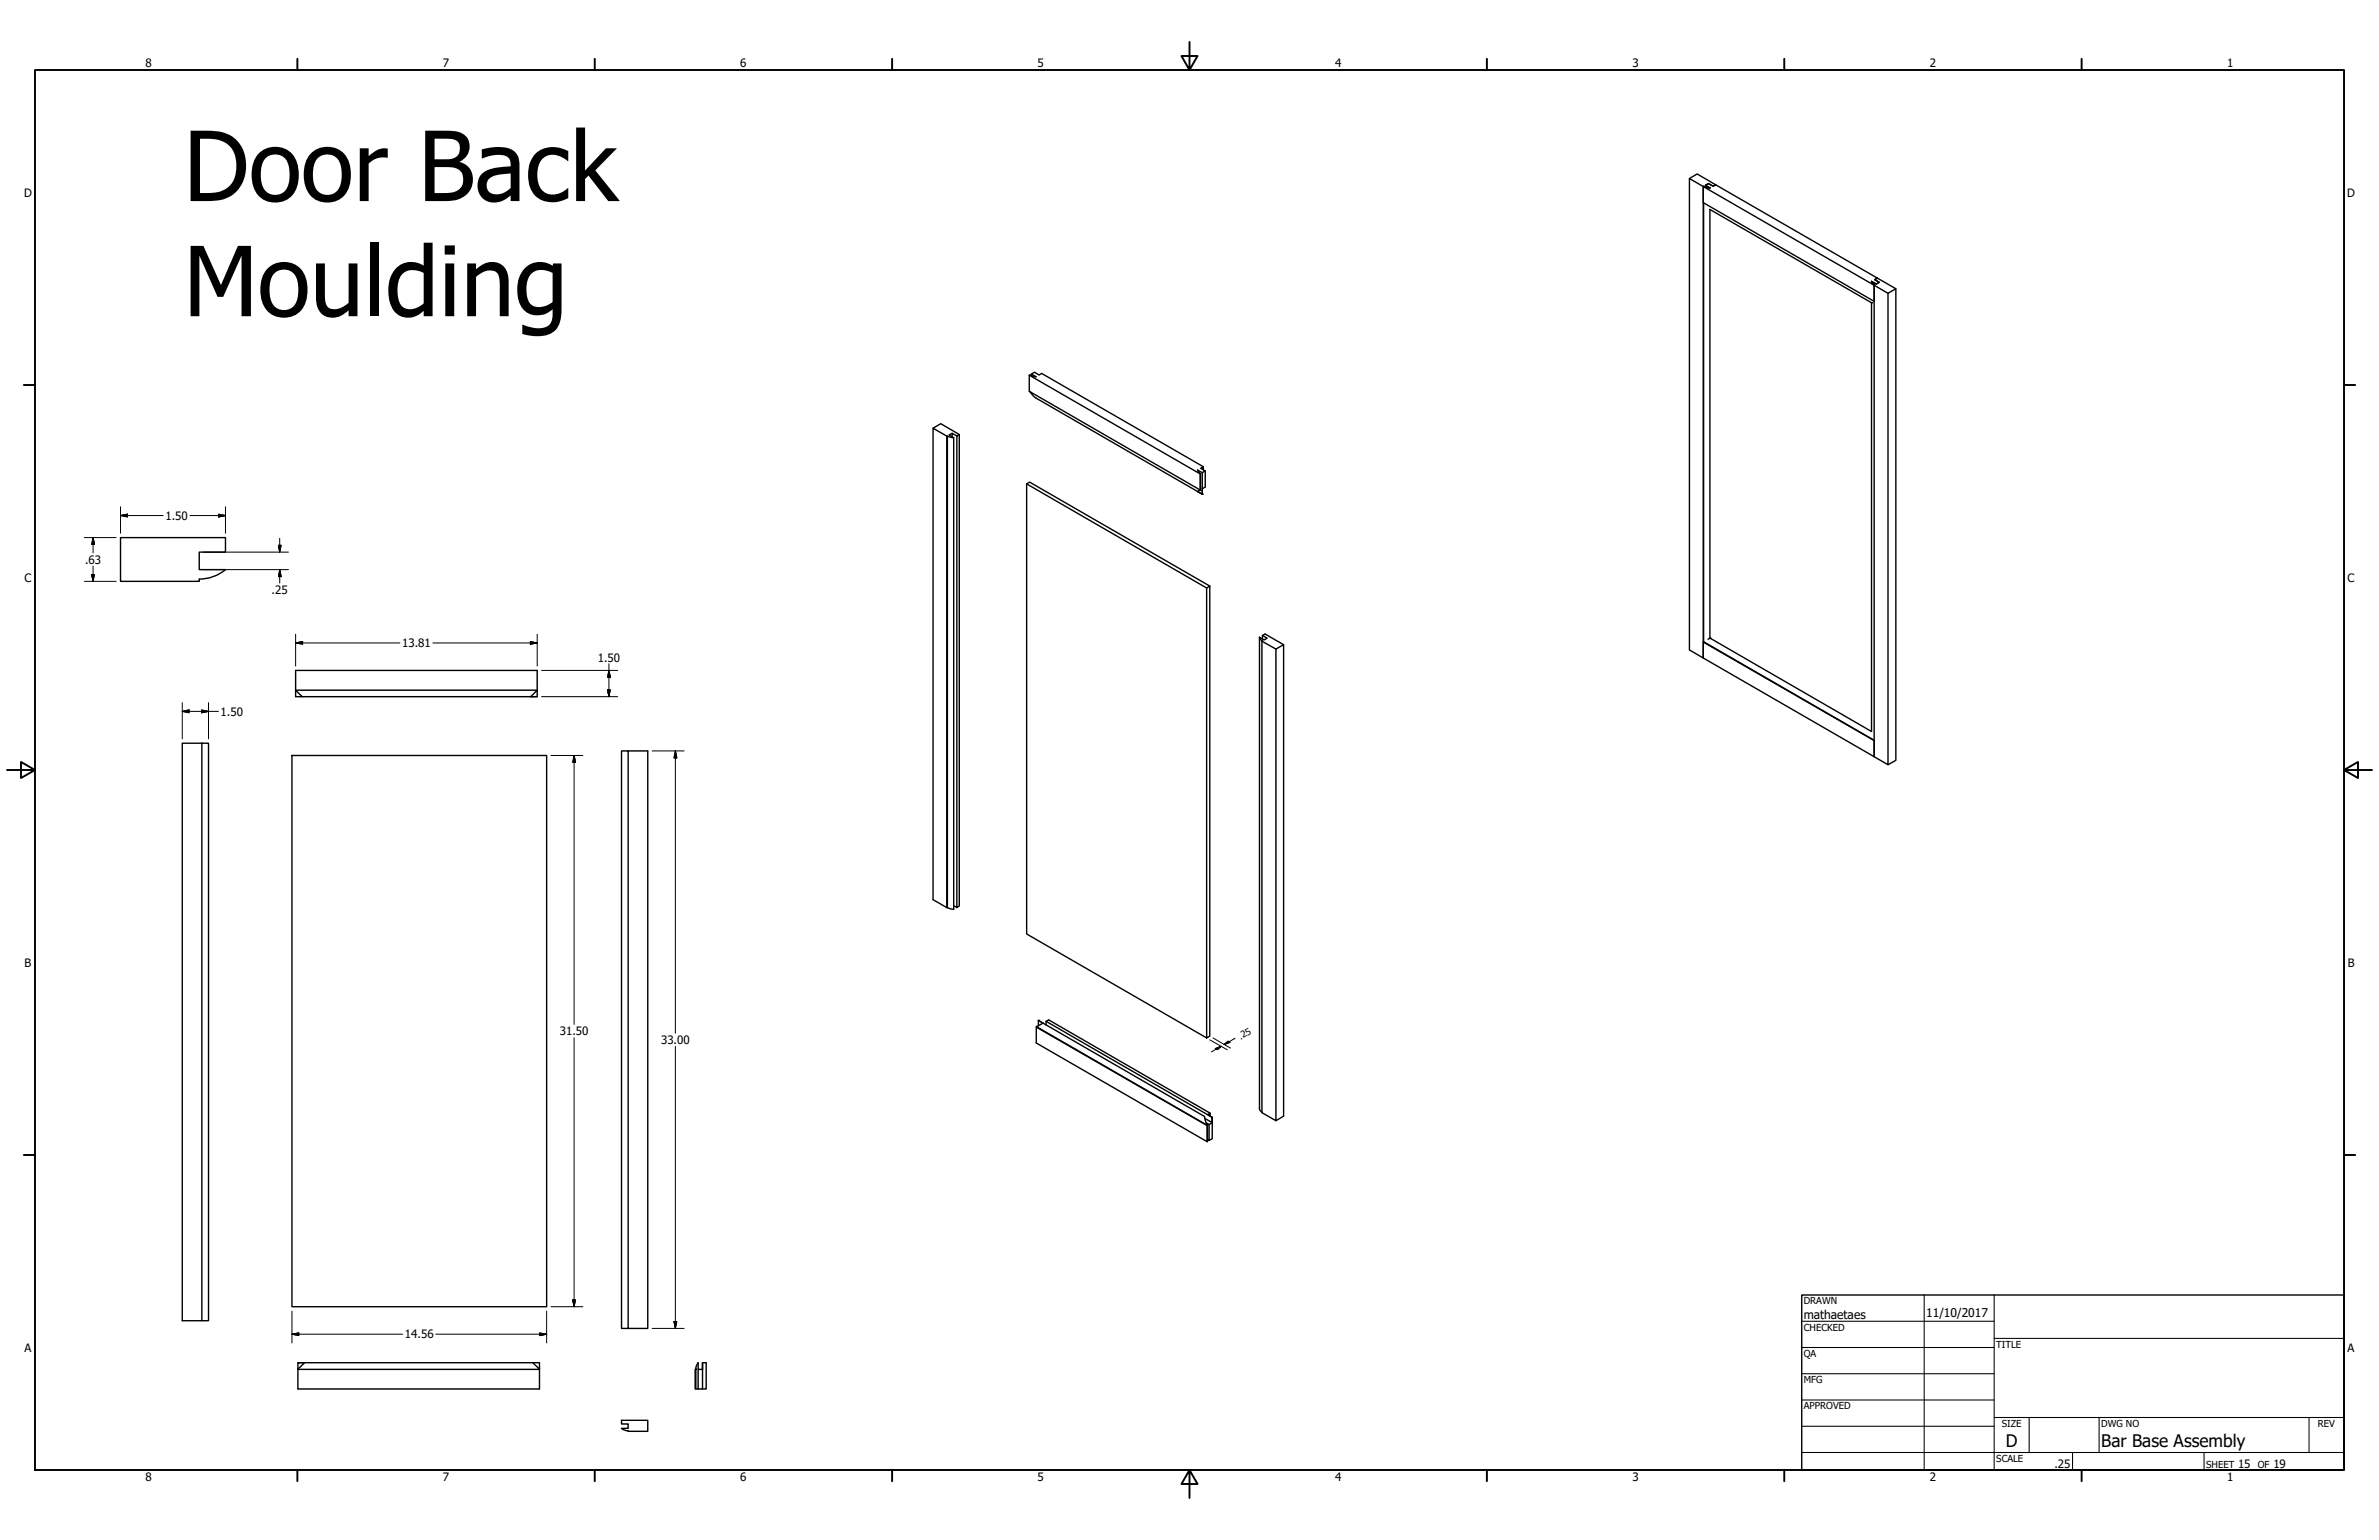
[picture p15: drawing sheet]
<svg xmlns="http://www.w3.org/2000/svg" width="864mm" height="559mm" viewBox="0 0 864 559" stroke-linecap="round" stroke-linejoin="round" font-family="sans-serif">
<defs><g id="words">
<g font-size="35.1">
<text x="66.6" y="73">Door Back</text>
<text x="66.6" y="114.7">Moulding</text>
</g>
<g font-size="6.3">
<text x="728.1" y="524.9">D</text>
<text x="762.8" y="525">Bar Base Assembly</text>
</g>
<g font-size="4.4">
<text x="654.8" y="478.6">mathaetaes</text>
<text x="699.3" y="478">11/10/2017</text>
</g>
<g font-size="4.2">
<text x="52.8" y="24.4">8</text>
<text x="160.8" y="24.4">7</text>
<text x="268.7" y="24.4">6</text>
<text x="376.7" y="24.4">5</text>
<text x="484.6" y="24.4">4</text>
<text x="592.6" y="24.4">3</text>
<text x="700.5" y="24.4">2</text>
<text x="808.5" y="24.4">1</text>
<text x="8.8" y="71.4">D</text>
<text x="852" y="71.4">D</text>
<text x="60.1" y="188.6">1.50</text>
<text x="30.9" y="204.5">.63</text>
<text x="8.9" y="211.1">C</text>
<text x="98.6" y="215.5">.25</text>
<text x="852.2" y="211.1">C</text>
<text x="146" y="234.8">13.81</text>
<text x="217" y="240">1.50</text>
<text x="80.1" y="259.7">1.50</text>
<text x="9" y="350.8">B</text>
<text x="852.2" y="350.8">B</text>
<text x="203.2" y="375.7">31.50</text>
<text x="240" y="378.8">33.00</text>
<text x="147" y="485.6">14.56</text>
<text x="8.9" y="490.5">A</text>
<text x="852.2" y="490.5">A</text>
<text x="745.7" y="532.6">.25</text>
<text x="812.4" y="532.6">15</text>
<text x="825.2" y="532.6">19</text>
<text x="52.8" y="537.5">8</text>
<text x="160.8" y="537.5">7</text>
<text x="268.7" y="537.5">6</text>
<text x="376.7" y="537.5">5</text>
<text x="484.6" y="537.5">4</text>
<text x="592.6" y="537.5">3</text>
<text x="700.5" y="537.5">2</text>
<text x="808.5" y="537.5">1</text>
</g>
<g font-size="3.5">
<text x="654.8" y="473.2">DRAWN</text>
<text x="654.8" y="482.8">CHECKED</text>
<text x="724.7" y="488.9">TITLE</text>
<text x="654.8" y="492.3">QA</text>
<text x="654.8" y="501.8">MFG</text>
<text x="654.8" y="511.4">APPROVED</text>
<text x="726.7" y="517.7">SIZE</text>
<text x="762.8" y="517.7">DWG NO</text>
<text x="841.4" y="517.7">REV</text>
<text x="724.7" y="530.4">SCALE</text>
<text x="800.9" y="532.6">SHEET</text>
<text x="819.7" y="532.6">OF</text>
</g>
<text font-size="3.4" x="450.4" y="377.3" transform="rotate(-30 450.4 377.3)">.25</text>
</g></defs>
<!-- layer: Hidden (ANSI) -->
<g fill="none" stroke="#000" stroke-width=".51">
<path d="M613.3 64.8l2.8-1.7 6.7 4M618.4 67.6l2.3 .6M618.4 67.6l-.1 171.2-5-3v-171l72.1 41.6M618.4 67.6l-.1 5.9 62 35.8 .2-5.9M618.4 73.6v159.3M622.8 67.1l-.9 .5-1.7-1-1.1 .6 1.6 1M622.8 67.1l-.9 .5-1.7-1-1.1 .6 1.7 1M622.8 67.1l58.7 33.8M679.4 102.1l1.1 1.3M679.4 109.9l-58.7-33.9v155.5M679.4 109.9v155.5l-58.7-33.9M679.5 109.8l-.1 .1"/>
<path d="M680.5 103.4l-.2 171.2M681.5 100.9l-1 .6 1.7 .9-1.1 .7-1.7-1M681.5 100.9l6.7 3.9v171.1l-2.8 1.6M688.2 104.8l-2.8 1.6v171.1l-5.1-2.9M373.6 136.1l62.1 35.9M374.4 136.3v-.5l1.7 .9-2.5-.6v5.9l62.1 35.8M374.4 135.8l1.1-.7 1.7 1 .9-.6 58.7 33.9M338.7 155.4l2.8-1.7 6.7 4M343.8 158.3v171.1zM343.8 158.3l-5.1-2.9v171.1l5.1 2.9M343.9 158.2l2.3 .6M345.6 157.2l-1.1 .7 1.7 .9v171.1l-2.3-.6"/>
<path d="M347.3 158.2l.9-.5v171l-.9 .6zM347.3 158.2l-1.7-1v1.3M373.8 142.1l2.3 2.4 60.3 34.8v-1.9l1.1-.7v-5.8l-1.6-1 .9-.5v1M372.7 175.6l65.3 37.8M434.7 170.6l1.7 .9v7.8l-1.7-.9 1.1-.5v-6zM435.8 171.9v5.8M437.5 170.9l-1.1 .6M81.9 206.7a14.9 14.9 0 0 1-9.6 3.4v.8h-28.5v-15.8h38.1v5.2h-9.6v6.4h9.6M439.2 212.7l-65.4-37.8-1.1 .7v163.3l65.3 37.7 1.2-.6v-163.3l-1.2 .7v163.2M457.2 231.2l.2 .6 .9 .7-.2 .2v171l5.1 3v-171.2l2.8-1.6M458.1 232.7l5.1 2.8M458.3 231.9v-1.3l.9-.5 6.8 3.8v171.1l-2.8 1.7"/>
<path d="M458.3 230.6l1.7 1-1.1 .6-1.7-1v171.1l.9 1.2M618.3 233l62 35.7v5.9M618.4 232.9l-.1 5.9 62 35.8M618.4 232.9l61.9 35.7M620.7 231.5l-.7 .5M107.3 250.6v-7.3h87.7v7.3M107.3 250.6l2.4 2.2M107.3 250.6v2.2h2.4M107.3 250.4h87.7M109.7 252.8h85.3M193.9 251.6l1.1-1v2.2h-2.3zM73.3 269.7h2.4v209.5h-2.4z"/>
<path d="M73.3 269.7h-7.1v209.5h7.1M106 274.1h92.4v200.1h-92.4zM225.6 272.5h2.4v209.5h-2.4zM228 272.5h7.1v209.5h-7.1M346.2 328.6l1.1 .7M376.2 372.7l62 35.7M376.3 372.6l-.1 5.9 62 35.8M376.3 372.6l62 35.8M376.9 370.3l60.4 34.8 1 3.3M376.9 372.2v-1.9l1.7 .9-2.3 1.4M379.7 370.6l60.4 34.8-1.7-1 .9-.5v1.1M379.7 371.9v-1.3l1-.5 58.6 33.8"/>
<path d="M437.3 405.8l2.8 1.6M437.8 407.4l1.1 .7M438.3 408.2l-.1 6.1 .1-5.9M440.1 407.4l-1.2 .7v5.7l-.6-.3M440.1 407.4v-2v7.8l-1.2 .6M108.1 496.6v7.4h87.7v-7.4M108.1 494.5h2.5l-2.3 2.1zM108.1 494.5h85.4M108.1 496.9h87.7M193.5 494.5l2.3 2.1M193.5 494.5h2.3v2.1M252.6 496.6l-.3 .3v7.1h.3v-7.7l.8-1.8v9.5"/>
<path d="M253.4 496.9h1.6v-2.4v9.5h-1.6M255 494.5h1.3v9.5h-1.3M228 519.2v.2h7.1v-4h-9.5v1.3h2.4v1.6h-2.4l.9 .6 1.5 .3M252.6 504h.8"/>
</g>
<g fill="#000">
<circle cx="679.4" cy="109.9" r=".25"/>
<circle cx="436.4" cy="179.3" r=".25"/>
<circle cx="620.7" cy="231.5" r=".25"/>
<circle cx="376.9" cy="370.3" r=".25"/>
</g>
<!-- layer: Symbol (ANSI) -->
<g fill="none" stroke="#000" stroke-width=".7">
<path d="M431.8 15.2v10.2l-2.9-5.1h5.8l-2.9 5.1M12.7 25.4h838.2v508h-838.2zM107.9 21.3v4.1M215.9 21.3v4.1M323.8 21.3v4.1M539.8 21.3v4.1M647.7 21.3v4.1M755.6 21.3v4.1M8.6 139.7h4.1M850.9 139.7h4.1M2.5 279.4h10.2l-5.1-2.9v5.8l5.1-2.9M850.9 279.4l5.1 2.9v-5.8l-5.1 2.9h10.2"/>
<path d="M8.6 419.1h4.1M850.9 419.1h4.1M107.9 533.4v4.1M215.9 533.4v4.1M323.8 533.4v4.1M431.8 533.4l2.9 5.1h-5.8l2.9-5.1v10.2M539.8 533.4v4.1M647.7 533.4v4.1M755.6 533.4v4.1"/>
</g>
<!-- layer: Title (ANSI) -->
<g fill="none" stroke="#000" stroke-width=".38">
<path d="M654 479.4h69.9M698.5 469.9v63.5M723.9 469.9v63.5M654 488.9h69.9M654 498.5h69.9M723.9 485.6h127M654 508h69.9M654 517.5h69.9M723.9 514.3h127M736.6 514.3v12.7M762 514.3v12.7M838.2 514.3v12.7"/>
<path d="M654 527h196.9M752.3 527v6.4M800.1 527v6.4"/>
</g>
<path d="M654 469.9h196.9v63.5h-196.9z" fill="none" stroke="#000" stroke-width=".51"/>
<!-- layer: Visible Narrow (ANSI) -->
<g fill="none" stroke="#000" stroke-width=".36">
<path d="M30.6 195.1h11.6M33.8 195.1l.5 2.4h-1zM33.8 195.1v5.5M43.8 187.1l2.5-.5v1zM43.8 187.1h15.4M43.8 183.9v9.6M69 187.1h12.9M79.4 186.6l2.5 .5-2.5 .5zM81.9 183.9v9.6M101.1 197.9h.9l-.5 2.4zM101.5 195.3v5M30.6 210.9h11.6"/>
<path d="M33.3 208.5h1l-.5 2.4zM33.8 205.4v5.5M73.9 200.3h30.8M73.9 206.7h30.8M101.5 206.7l.5 2.5h-.9zM101.5 206.7v4.9M107.3 233.3l2.6-.5v.9zM107.3 233.3h37.9M107.3 230.1v11.6M157.2 233.3h37.8M192.5 232.8l2.5 .5-2.5 .4zM195 230.1v11.6"/>
<path d="M66.2 258.1l2.4-.5v1zM66.2 258.1h13.1M66.2 255v13.1M73.2 257.6l2.5 .5-2.5 .5zM75.7 255v13.1M196.6 243.3h27.6M196.6 252.8h27.6M220.5 250.3h1.1l-.6 2.5zM221 243.3l.6 2.4h-1.1zM221 240.9v11.9M200 274.1h11.6M208.4 274.1l.5 2.5h-1z"/>
<path d="M208.4 274.1v97.6M236.7 272.5h11.6M245.2 272.5l.5 2.5h-1zM245.2 272.5v102.4M208.4 376.6v97.6M245.2 379.7v102.3M439.2 377.3l6.3 3.6M440.3 376.6l6.4 3.7M443.3 379.7l-3.6 2M444.4 379l1.4-1.2 .7 .4zM448.3 376.7l-3.9 2.3M441.1 380.5l2.2-.8-1.4 1.2z"/>
<path d="M106 475.7v11.6M198.4 475.7v11.6M200 474.2h11.6M207.9 471.7h1l-.5 2.5zM244.7 479.6h1l-.5 2.4zM106 484.1l2.5-.4v.9zM106 484.1h40.2M158.2 484.1h40.2M195.9 483.7l2.5 .4-2.5 .5zM236.7 482h11.6"/>
</g>
<g fill="#000" stroke="#000" stroke-width=".36">
<path d="M33.8 195.1l.5 2.4zM33.8 195.1l.5 2.4h-1zM43.8 187.1l2.5-.5zM43.8 187.1l2.5-.5v1zM79.4 187.6l2.5-.5zM79.4 186.6l2.5 .5-2.5 .5zM101.1 197.9l.4 2.4zM101.1 197.9h.9l-.5 2.4zM33.3 208.5l.5 2.4zM33.3 208.5h1l-.5 2.4zM101.5 206.7l.5 2.5zM101.5 206.7l.5 2.5h-.9z"/>
<path d="M107.3 233.3l2.6-.5zM107.3 233.3l2.6-.5v.9zM192.5 233.7l2.5-.4zM192.5 232.8l2.5 .5-2.5 .4zM66.2 258.1l2.4-.5zM66.2 258.1l2.4-.5v1zM73.2 258.6l2.5-.5zM73.2 257.6l2.5 .5-2.5 .5zM220.5 250.3l.5 2.5zM220.5 250.3h1.1l-.6 2.5zM221 243.3l.6 2.4zM221 243.3l.6 2.4h-1.1z"/>
<path d="M208.4 274.1l.5 2.5zM208.4 274.1l.5 2.5h-1zM245.2 272.5l.5 2.5zM245.2 272.5l.5 2.5h-1zM444.4 379l1.4-1.2zM444.4 379l1.4-1.2 .7 .4zM441.9 380.9l1.4-1.2zM441.1 380.5l2.2-.8-1.4 1.2zM207.9 471.7l.5 2.5zM207.9 471.7h1l-.5 2.5zM244.7 479.6l.5 2.4zM244.7 479.6h1l-.5 2.4z"/>
<path d="M106 484.1l2.5-.4zM106 484.1l2.5-.4v.9zM195.9 484.6l2.5-.5zM195.9 483.7l2.5 .4-2.5 .5z"/>
</g>
<use href="#words"/>
</svg>
